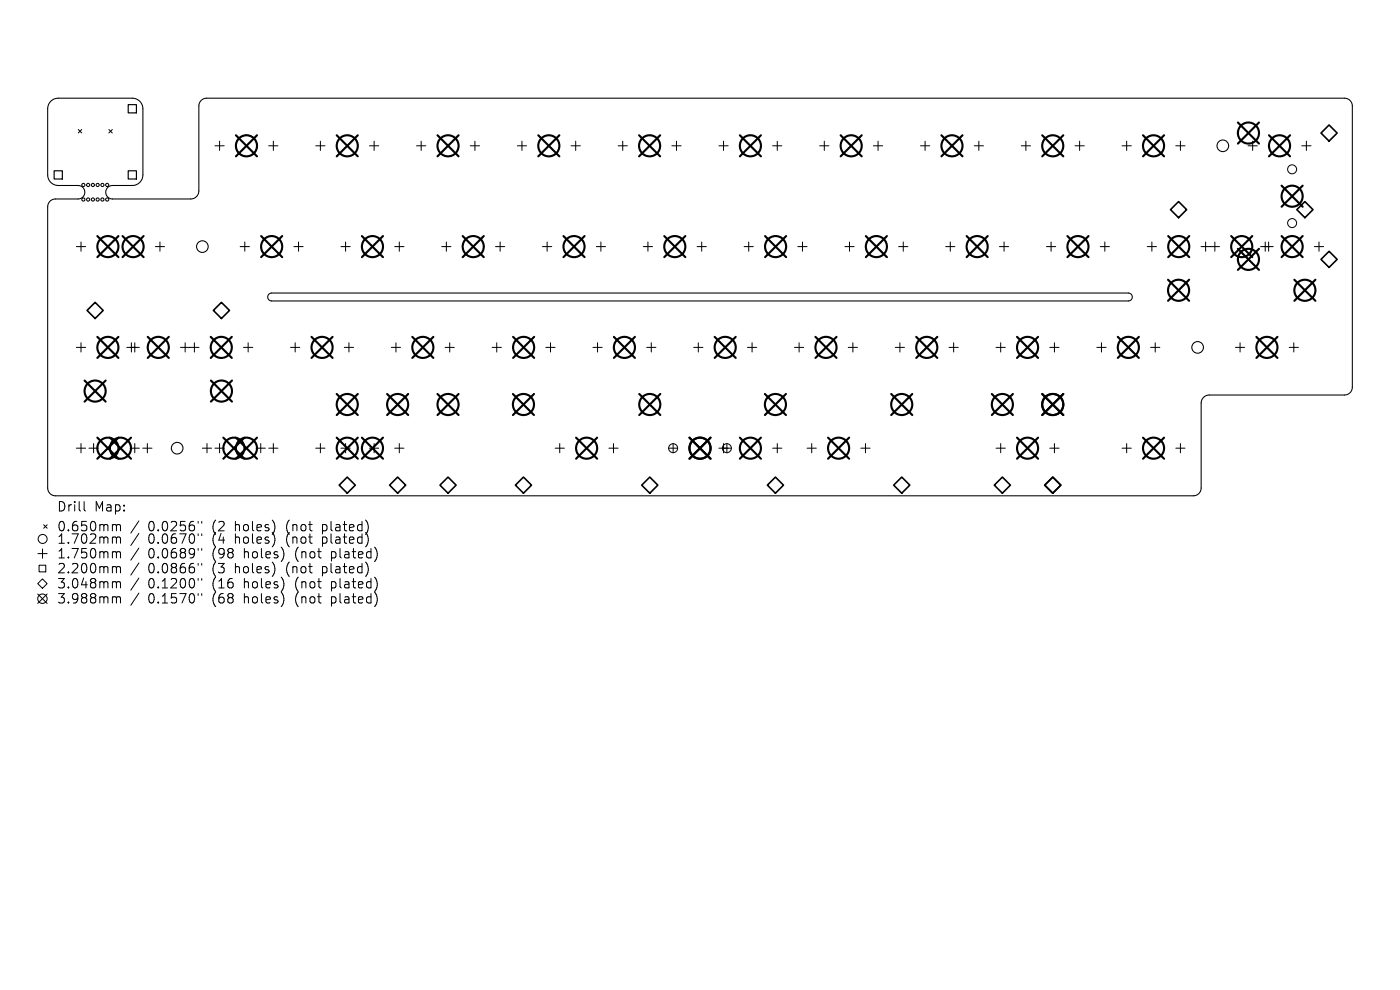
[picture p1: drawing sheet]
<svg xmlns="http://www.w3.org/2000/svg" width="297mm" height="210mm" viewBox="0 0 297 210" stroke-linecap="round" stroke-linejoin="round" font-family="sans-serif">
<defs><g id="words">
<g font-size="2.8">
<text x="12" y="108.7">Drill</text>
<text x="12" y="112.9">0.650mm</text>
<text x="19.9" y="108.7">Map:</text>
<text x="31.2" y="112.9">0.0256&quot;</text>
<text x="44.9" y="112.9">(2</text>
<text x="49.7" y="112.9">holes)</text>
<text x="60.7" y="112.9">(not</text>
<text x="68.4" y="112.9">plated)</text>
<text x="12" y="115.6">1.702mm</text>
<text x="12" y="118.7">1.750mm</text>
<text x="31.2" y="115.6">0.0670&quot;</text>
<text x="31.2" y="118.7">0.0689&quot;</text>
<text x="44.9" y="115.6">(4</text>
<text x="44.9" y="118.7">(98</text>
<text x="49.7" y="115.6">holes)</text>
<text x="51.6" y="118.7">holes)</text>
<text x="60.7" y="115.6">(not</text>
<text x="62.6" y="118.7">(not</text>
<text x="68.4" y="115.6">plated)</text>
<text x="70.3" y="118.7">plated)</text>
<text x="12" y="121.9">2.200mm</text>
<text x="12" y="125.1">3.048mm</text>
<text x="31.2" y="121.9">0.0866&quot;</text>
<text x="31.2" y="125.1">0.1200&quot;</text>
<text x="44.9" y="121.9">(3</text>
<text x="44.9" y="125.1">(16</text>
<text x="49.7" y="121.9">holes)</text>
<text x="51.6" y="125.1">holes)</text>
<text x="60.7" y="121.9">(not</text>
<text x="62.6" y="125.1">(not</text>
<text x="68.4" y="121.9">plated)</text>
<text x="70.3" y="125.1">plated)</text>
<text x="12" y="128.3">3.988mm</text>
<text x="31.2" y="128.3">0.1570&quot;</text>
<text x="44.9" y="128.3">(68</text>
<text x="51.6" y="128.3">holes)</text>
<text x="62.6" y="128.3">(not</text>
<text x="70.3" y="128.3">plated)</text>
</g>
</g></defs>
<g fill="none" stroke="#000" stroke-width=".22">
<path d="M10.9 21.4l.5-.4 1-.2h15.7a2.24 2.24 0 0 1 2.2 2.3v14a2.24 2.24 0 0 1-2.2 2.2h-4.2a1.43 1.43 0 0 0-1.5 1.5 1.43 1.43 0 0 0 1.5 1.4h16.6a1.71 1.71 0 0 0 1.7-1.7v-18a1.66 1.66 0 0 1 1.6-1.7h241.4a1.65 1.65 0 0 1 1.7 1.7v59.6a1.66 1.66 0 0 1-1.7 1.7h-28.7a1.71 1.71 0 0 0-1.7 1.7v18a1.65 1.65 0 0 1-1.6 1.7h-241.4a1.66 1.66 0 0 1-1.7-1.7v-59.6a1.66 1.66 0 0 1 1.7-1.7h4.8a1.43 1.43 0 0 0 1.4-1.4 1.43 1.43 0 0 0-1.4-1.5h-4.2a2.24 2.24 0 0 1-2.3-2.2v-14l.2-1zM57 62.4l.6-.2h181.8a.84 .84 0 0 1 .8 .8 .84 .84 0 0 1-.8 .8h-181.8a.84 .84 0 0 1-.7-.5 .84 .84 0 0 1 .1-.9z"/>
<circle cx="17.7" cy="39.2" r=".34"/>
<circle cx="18.7" cy="39.2" r=".34"/>
<circle cx="19.7" cy="39.2" r=".34"/>
<circle cx="20.7" cy="39.2" r=".34"/>
<circle cx="21.7" cy="39.2" r=".34"/>
<circle cx="22.7" cy="39.2" r=".34"/>
<circle cx="52.3" cy="30.9" r="2.24"/>
<circle cx="259.4" cy="30.9" r="1.23"/>
<circle cx="17.7" cy="42.3" r=".34"/>
<circle cx="18.7" cy="42.3" r=".34"/>
<circle cx="19.7" cy="42.3" r=".34"/>
<circle cx="20.7" cy="42.3" r=".34"/>
<circle cx="21.7" cy="42.3" r=".34"/>
<circle cx="22.7" cy="42.3" r=".34"/>
<circle cx="42.9" cy="52.3" r="1.23"/>
<circle cx="254.1" cy="73.7" r="1.23"/>
<circle cx="37.6" cy="95.1" r="1.23"/>
</g>
<g fill="none" stroke="#000" stroke-width=".21">
<path d="M16.6 27.5l.7 .7M17.3 27.5l-.7 .7M23.1 27.5l.7 .7M23.8 27.5l-.7 .7M45.6 30.9h2M46.6 29.9v2M57 30.9h2M58 29.9v2M67 30.9h1.9M68 29.9v2M78.4 30.9h2M79.4 29.9v2"/>
<path d="M88.4 30.9h1.9M89.3 29.9v2M99.8 30.9h1.9M100.8 29.9v2M109.7 30.9h2M110.7 29.9v2M121.1 30.9h2M122.1 29.9v2M131.1 30.9h2M132.1 29.9v2M142.5 30.9h2M143.5 29.9v2"/>
<path d="M152.5 30.9h2M153.5 29.9v2M163.9 30.9h2M164.9 29.9v2M173.9 30.9h2M174.9 29.9v2M185.3 30.9h2M186.3 29.9v2M195.3 30.9h1.9M196.3 29.9v2M206.7 30.9h1.9M207.7 29.9v2"/>
<path d="M216.7 30.9h1.9M217.6 29.9v2M228.1 30.9h1.9M229 29.9v2M238 30.9h2M239 29.9v2M249.4 30.9h2M250.4 29.9v2M264.8 30.9h1.9M265.7 29.9v2M276.2 30.9h1.9M277.1 29.9v2"/>
<path d="M16.2 52.3h2M17.2 51.3v2M33 52.3h1.9M33.9 51.3v2M50.9 52.3h2M51.9 51.3v2M62.4 52.3h1.9M63.3 51.3v2M72.3 52.3h2M73.3 51.3v2M83.7 52.3h2M84.7 51.3v2"/>
<path d="M93.7 52.3h2M94.7 51.3v2M105.1 52.3h2M106.1 51.3v2M115.1 52.3h2M116.1 51.3v2M126.5 52.3h2M127.5 51.3v2M136.5 52.3h1.9M137.5 51.3v2M147.9 52.3h1.9M148.9 51.3v2"/>
<path d="M157.9 52.3h1.9M158.8 51.3v2M169.3 52.3h1.9M170.2 51.3v2M179.2 52.3h2M180.2 51.3v2M190.6 52.3h2M191.6 51.3v2M200.6 52.3h2M201.6 51.3v2M212 52.3h2M213 51.3v2"/>
<path d="M222 52.3h2M223 51.3v2M233.4 52.3h2M234.4 51.3v2M243.4 52.3h1.9M244.4 51.3v2M254.8 52.3h3.9M255.8 51.3v2M257.7 51.3v2M267.4 52.3h2.7M268.4 51.3v2M269.1 51.3v2"/>
<path d="M278.8 52.3h2M279.8 51.3v2M16.2 73.7h2M17.2 72.7v2M26.9 73.7h2.7M27.9 72.7v2M28.6 72.7v2M38.3 73.7h3.9M39.3 72.7v2M41.2 72.7v2M51.7 73.7h1.9M52.6 72.7v2"/>
<path d="M61.6 73.7h2M62.6 72.7v2M73 73.7h2M74 72.7v2M83 73.7h2M84 72.7v2M94.4 73.7h2M95.4 72.7v2M104.4 73.7h2M105.4 72.7v2M115.8 73.7h2M116.8 72.7v2"/>
<path d="M125.8 73.7h1.9M126.8 72.7v2M137.2 73.7h1.9M138.2 72.7v2M147.2 73.7h1.9M148.1 72.7v2M158.6 73.7h1.9M159.5 72.7v2M168.5 73.7h2M169.5 72.7v2M179.9 73.7h2M180.9 72.7v2"/>
<path d="M189.9 73.7h2M190.9 72.7v2M201.3 73.7h2M202.3 72.7v2M211.3 73.7h2M212.3 72.7v2M222.7 73.7h2M223.7 72.7v2M232.7 73.7h2M233.7 72.7v2M244.1 73.7h2M245.1 72.7v2"/>
<path d="M262.1 73.7h2M263.1 72.7v2M273.5 73.7h2M274.5 72.7v2M16.2 95.1h2M17.2 94.1v2M18.9 95.1h1.9M19.9 94.1v2M27.6 95.1h2M28.6 94.1v2M30.3 95.1h1.9M31.3 94.1v2"/>
<path d="M42.9 95.1h2M43.9 94.1v2M45.6 95.1h2M46.6 94.1v2M54.3 95.1h2M55.3 94.1v2M57 95.1h2M58 94.1v2M67 95.1h1.9M68 94.1v2M72.3 95.1h2M73.3 94.1v2"/>
<path d="M78.4 95.1h2M79.4 94.1v2M83.7 95.1h2M84.7 94.1v2M117.8 95.1h1.9M118.7 94.1v2M129.2 95.1h1.9M130.1 94.1v2M141.8 95.1h2M142.8 94.1v2M152.5 95.1h2.7M153.5 94.1v2"/>
<path d="M154.2 94.1v2M163.9 95.1h2M164.9 94.1v2M171.2 95.1h2M172.2 94.1v2M182.6 95.1h2M183.6 94.1v2M211.3 95.1h2M212.3 94.1v2M222.7 95.1h2M223.7 94.1v2M238 95.1h2"/>
<path d="M239 94.1v2M249.4 95.1h2M250.4 94.1v2M8 117.4h2M8.3 119.9h1.4v1.4h-1.4zM9 116.5v1.9M9.3 111.3l.7 .8M10 111.3l-.7 .8M17.8 106.4v1.7l.3 .3M24.1 111.3l.5 .1 .1 .2M24.1 113.9h.3l.3 .3M24.1 117h.3l.3 .3"/>
<path d="M24.7 111.6l.3-.3 .5 .1 .1 1.2M24.7 111.6v1M24.7 114.2v1M24.7 117.3v1.1M24.7 114.2l.3-.3 .5 .1 .1 1.2M24.7 117.3l.3-.3 .5 .1 .1 1.3M29.5 110.5l-1.7 2.6M29.5 113.1l-1.7 2.6M29.5 116.3l-1.7 2.5M29.5 119.4l-1.7 2.6M42 110.6v.4M42 113.2v.4"/>
<path d="M42 116.4v.3M42 119.5v.4M42.8 110.6v.4M42.8 113.2v.4M42.8 116.4v.3M42.8 119.5v.4M58 110.7l.3 1-.3 1.3M58 113.3l.3 1-.3 1.3M60.1 116.9l.1 .9-.3 .9M77.7 110.4a2.35 2.35 0 0 1 0 2.9M77.7 113.1a2.35 2.35 0 0 1 0 2.8M79.6 116.2a2.35 2.35 0 0 1 0 2.8"/>
<path d="M8 123.8l1-1 1 1-1 1zM8 126l2 2M10 126l-2 2M24.1 120.2h.3l.3 .3M24.1 123.4h.3l.3 .3M24.1 126.6h.3l.3 .3M24.7 120.5v1M24.7 123.7v1M24.7 126.9v1M24.7 120.5l.3-.3 .5 .1 .1 1.2M24.7 123.7l.3-.3 .5 .1 .1 1.2M24.7 126.9l.3-.3 .5 .1 .1 1.2"/>
<path d="M29.5 122.6l-1.7 2.6M29.5 125.8l-1.7 2.6M42 122.7v.4M42 125.9v.4M42.8 122.7v.4M42.8 125.9v.4M58.2 120.1l.1 .8-.3 1M59.9 126l.3 1-.3 1.3M60.1 123.3l.1 .8-.3 1M78 120.1l.1 .8-.4 1.3M79.6 122.5a2.35 2.35 0 0 1 0 2.9M79.6 125.7a2.35 2.35 0 0 1 0 2.9"/>
<circle cx="274.1" cy="35.9" r=".95"/>
<circle cx="274.1" cy="47.3" r=".95"/>
<circle cx="142.8" cy="95.1" r=".95"/>
<circle cx="154.2" cy="95.1" r=".95"/>
<circle cx="9" cy="114.3" r=".95"/>
<circle cx="9" cy="127" r="1"/>
</g>
<path d="M11.5 36.2h1.7v1.8h-1.7zM27.2 22.2h1.7v1.7h-1.7zM27.2 36.2h1.7v1.8h-1.7z" fill="none" stroke="#000" stroke-width=".25"/>
<g fill="none" stroke="#000" stroke-width=".34">
<path d="M282 26.5l1.7 1.7-1.7 1.7-1.8-1.7zM248.3 44.5l1.7-1.7 1.7 1.7-1.7 1.7zM276.8 42.8l1.7 1.7-1.7 1.7-1.7-1.7zM282 53.3l1.7 1.7-1.7 1.7-1.8-1.7zM18.5 65.9l1.7-1.8 1.7 1.8-1.7 1.7zM45.3 65.9l1.7-1.8 1.7 1.8-1.7 1.7zM72 102.9l1.7-1.7 1.7 1.7-1.7 1.7zM82.6 102.9l1.8-1.7 1.7 1.7-1.7 1.7zM95 101.2l1.8 1.7-1.8 1.7-1.7-1.7zM111 101.2l1.8 1.7-1.8 1.7-1.7-1.7zM136.1 102.9l1.7-1.7 1.8 1.7-1.8 1.7zM162.8 102.9l1.7-1.7 1.7 1.7-1.7 1.7z"/>
<path d="M191.3 101.2l1.7 1.7-1.7 1.7-1.7-1.7zM212.6 101.2l1.8 1.7-1.8 1.7-1.7-1.7zM221.6 102.9l1.7-1.7 1.7 1.7-1.7 1.7z"/>
</g>
<g fill="none" stroke="#000" stroke-width=".45">
<path d="M50 28.7l4.5 4.5M54.5 28.7l-4.5 4.5M71.4 28.7l4.5 4.5M75.9 28.7l-4.5 4.5M92.8 28.7l4.5 4.5M97.3 28.7l-4.5 4.5M114.2 28.7l4.5 4.5M118.7 28.7l-4.5 4.5M135.6 28.7l4.4 4.5M140 28.7l-4.4 4.5M157 28.7l4.4 4.5M161.4 28.7l-4.4 4.5"/>
<path d="M178.3 28.7l4.5 4.5M182.8 28.7l-4.5 4.5M199.7 28.7l4.5 4.5M204.2 28.7l-4.5 4.5M221.1 28.7l4.5 4.5M225.6 28.7l-4.5 4.5M242.5 28.7l4.5 4.5M247 28.7l-4.5 4.5M262.6 26l4.5 4.5M267.1 26l-4.5 4.5M269.2 28.7l4.5 4.5M271.9 39.4l4.5 4.5"/>
<path d="M273.7 28.7l-4.5 4.5M276.4 39.4l-4.5 4.5M20.6 50.1l4.5 4.4M25.1 50.1l-4.5 4.4M26 50.1l4.5 4.4M30.5 50.1l-4.5 4.4M55.4 50.1l4.5 4.4M59.9 50.1l-4.5 4.4M76.8 50.1l4.5 4.4M81.3 50.1l-4.5 4.4M98.2 50.1l4.4 4.4M102.6 50.1l-4.4 4.4"/>
<path d="M119.5 50.1l4.5 4.4M124 50.1l-4.5 4.4M140.9 50.1l4.5 4.4M145.4 50.1l-4.5 4.4M162.3 50.1l4.5 4.4M166.8 50.1l-4.5 4.4M183.7 50.1l4.5 4.4M188.2 50.1l-4.5 4.4M205.1 50.1l4.4 4.4M209.5 50.1l-4.4 4.4M226.4 50.1l4.5 4.4M230.9 50.1l-4.5 4.4"/>
<path d="M247.8 59.3l4.5 4.5M247.8 50.1l4.5 4.4M252.3 59.3l-4.5 4.5M252.3 50.1l-4.5 4.4M261.2 50.1l4.5 4.4M262.6 52.8l4.5 4.5M265.7 50.1l-4.5 4.4M267.1 52.8l-4.5 4.5M271.9 50.1l4.5 4.4M274.6 59.3l4.5 4.5M276.4 50.1l-4.5 4.4M279.1 59.3l-4.5 4.5"/>
<path d="M20.6 71.5l4.5 4.4M25.1 71.5l-4.5 4.4M31.3 71.5l4.5 4.4M35.8 71.5l-4.5 4.4M44.7 71.5l4.5 4.4M49.2 71.5l-4.5 4.4M66.1 71.5l4.5 4.4M70.6 71.5l-4.5 4.4M87.5 71.5l4.4 4.4M91.9 71.5l-4.4 4.4M108.8 71.5l4.5 4.4M113.3 71.5l-4.5 4.4"/>
<path d="M130.2 71.5l4.5 4.4M134.7 71.5l-4.5 4.4M151.6 71.5l4.5 4.4M156.1 71.5l-4.5 4.4M173 71.5l4.5 4.4M177.5 71.5l-4.5 4.4M194.4 71.5l4.4 4.4M198.8 71.5l-4.4 4.4M215.8 71.5l4.4 4.4M220.2 71.5l-4.4 4.4M237.1 71.5l4.5 4.4M241.6 71.5l-4.5 4.4"/>
<path d="M266.5 71.5l4.5 4.4M271 71.5l-4.5 4.4M17.9 80.7l4.5 4.5M20.6 92.8l4.5 4.5M22.4 80.7l-4.5 4.5M23.3 92.8l4.5 4.5M25.1 92.8l-4.5 4.5M27.8 92.8l-4.5 4.5M44.7 80.7l4.5 4.5M47.4 92.8l4.5 4.5M49.2 80.7l-4.5 4.5M50 92.8l4.5 4.5"/>
<path d="M51.9 92.8l-4.5 4.5M54.5 92.8l-4.5 4.5M71.4 92.8l4.5 4.5M71.4 83.6l4.5 4.4M75.9 92.8l-4.5 4.5M75.9 83.6l-4.5 4.4M76.8 92.8l4.5 4.5M81.3 92.8l-4.5 4.5M82.1 83.6l4.5 4.4M86.6 83.6l-4.5 4.4M92.8 83.6l4.5 4.4M97.3 83.6l-4.5 4.4"/>
<path d="M108.8 83.6l4.5 4.4M113.3 83.6l-4.5 4.4M122.2 92.8l4.5 4.5M126.7 92.8l-4.5 4.5M135.6 83.6l4.5 4.4M140.1 83.6l-4.5 4.4M146.3 92.8l4.4 4.5M150.7 92.8l-4.4 4.5M157 92.8l4.4 4.5M161.4 92.8l-4.4 4.5M162.3 83.6l4.4 4.4M166.7 83.6l-4.4 4.4"/>
<path d="M175.7 92.8l4.4 4.5M180.1 92.8l-4.4 4.5M189.1 83.6l4.4 4.4M193.5 83.6l-4.4 4.4M210.4 83.6l4.5 4.4M214.9 83.6l-4.5 4.4M215.8 92.8l4.4 4.5M220.2 92.8l-4.4 4.5M221.1 83.6l4.5 4.4M225.6 83.6l-4.5 4.4M242.5 92.8l4.5 4.5M247 92.8l-4.5 4.5"/>
<circle cx="52.3" cy="30.9" r="2.24"/>
<circle cx="73.7" cy="30.9" r="2.24"/>
<circle cx="95" cy="30.9" r="2.24"/>
<circle cx="116.4" cy="30.9" r="2.24"/>
<circle cx="137.8" cy="30.9" r="2.24"/>
<circle cx="159.2" cy="30.9" r="2.24"/>
<circle cx="180.6" cy="30.9" r="2.24"/>
<circle cx="202" cy="30.9" r="2.24"/>
<circle cx="223.3" cy="30.9" r="2.24"/>
<circle cx="244.7" cy="30.9" r="2.24"/>
<circle cx="264.9" cy="28.2" r="2.24"/>
<circle cx="271.4" cy="30.9" r="2.24"/>
<circle cx="22.9" cy="52.3" r="2.24"/>
<circle cx="28.2" cy="52.3" r="2.24"/>
<circle cx="57.6" cy="52.3" r="2.24"/>
<circle cx="79" cy="52.3" r="2.24"/>
<circle cx="100.4" cy="52.3" r="2.24"/>
<circle cx="121.8" cy="52.3" r="2.24"/>
<circle cx="143.2" cy="52.3" r="2.24"/>
<circle cx="164.5" cy="52.3" r="2.24"/>
<circle cx="185.9" cy="52.3" r="2.24"/>
<circle cx="207.3" cy="52.3" r="2.24"/>
<circle cx="228.7" cy="52.3" r="2.24"/>
<circle cx="250.1" cy="52.3" r="2.24"/>
<circle cx="263.4" cy="52.3" r="2.24"/>
<circle cx="264.9" cy="55" r="2.24"/>
<circle cx="274.1" cy="41.6" r="2.24"/>
<circle cx="274.1" cy="52.3" r="2.24"/>
<circle cx="22.9" cy="73.7" r="2.24"/>
<circle cx="33.6" cy="73.7" r="2.24"/>
<circle cx="46.9" cy="73.7" r="2.24"/>
<circle cx="68.3" cy="73.7" r="2.24"/>
<circle cx="89.7" cy="73.7" r="2.24"/>
<circle cx="111.1" cy="73.7" r="2.24"/>
<circle cx="132.5" cy="73.7" r="2.24"/>
<circle cx="153.8" cy="73.7" r="2.24"/>
<circle cx="175.2" cy="73.7" r="2.24"/>
<circle cx="196.6" cy="73.7" r="2.24"/>
<circle cx="218" cy="73.7" r="2.24"/>
<circle cx="239.4" cy="73.7" r="2.24"/>
<circle cx="250" cy="61.6" r="2.24"/>
<circle cx="268.8" cy="73.7" r="2.24"/>
<circle cx="276.8" cy="61.6" r="2.24"/>
<circle cx="20.2" cy="83" r="2.24"/>
<circle cx="22.9" cy="95.1" r="2.24"/>
<circle cx="25.6" cy="95.1" r="2.24"/>
<circle cx="47" cy="83" r="2.24"/>
<circle cx="49.6" cy="95.1" r="2.24"/>
<circle cx="52.3" cy="95.1" r="2.24"/>
<circle cx="73.7" cy="95.1" r="2.24"/>
<circle cx="73.7" cy="85.8" r="2.24"/>
<circle cx="79" cy="95.1" r="2.24"/>
<circle cx="84.4" cy="85.8" r="2.24"/>
<circle cx="95" cy="85.8" r="2.24"/>
<circle cx="111" cy="85.8" r="2.24"/>
<circle cx="124.4" cy="95.1" r="2.24"/>
<circle cx="137.8" cy="85.8" r="2.24"/>
<circle cx="148.5" cy="95.1" r="2.24"/>
<circle cx="159.2" cy="95.1" r="2.24"/>
<circle cx="164.5" cy="85.8" r="2.24"/>
<circle cx="177.9" cy="95.1" r="2.24"/>
<circle cx="191.3" cy="85.8" r="2.24"/>
<circle cx="212.6" cy="85.8" r="2.24"/>
<circle cx="218" cy="95.1" r="2.24"/>
<circle cx="223.3" cy="85.8" r="2.24"/>
<circle cx="244.7" cy="95.1" r="2.24"/>
</g>
<use href="#words"/>
</svg>
